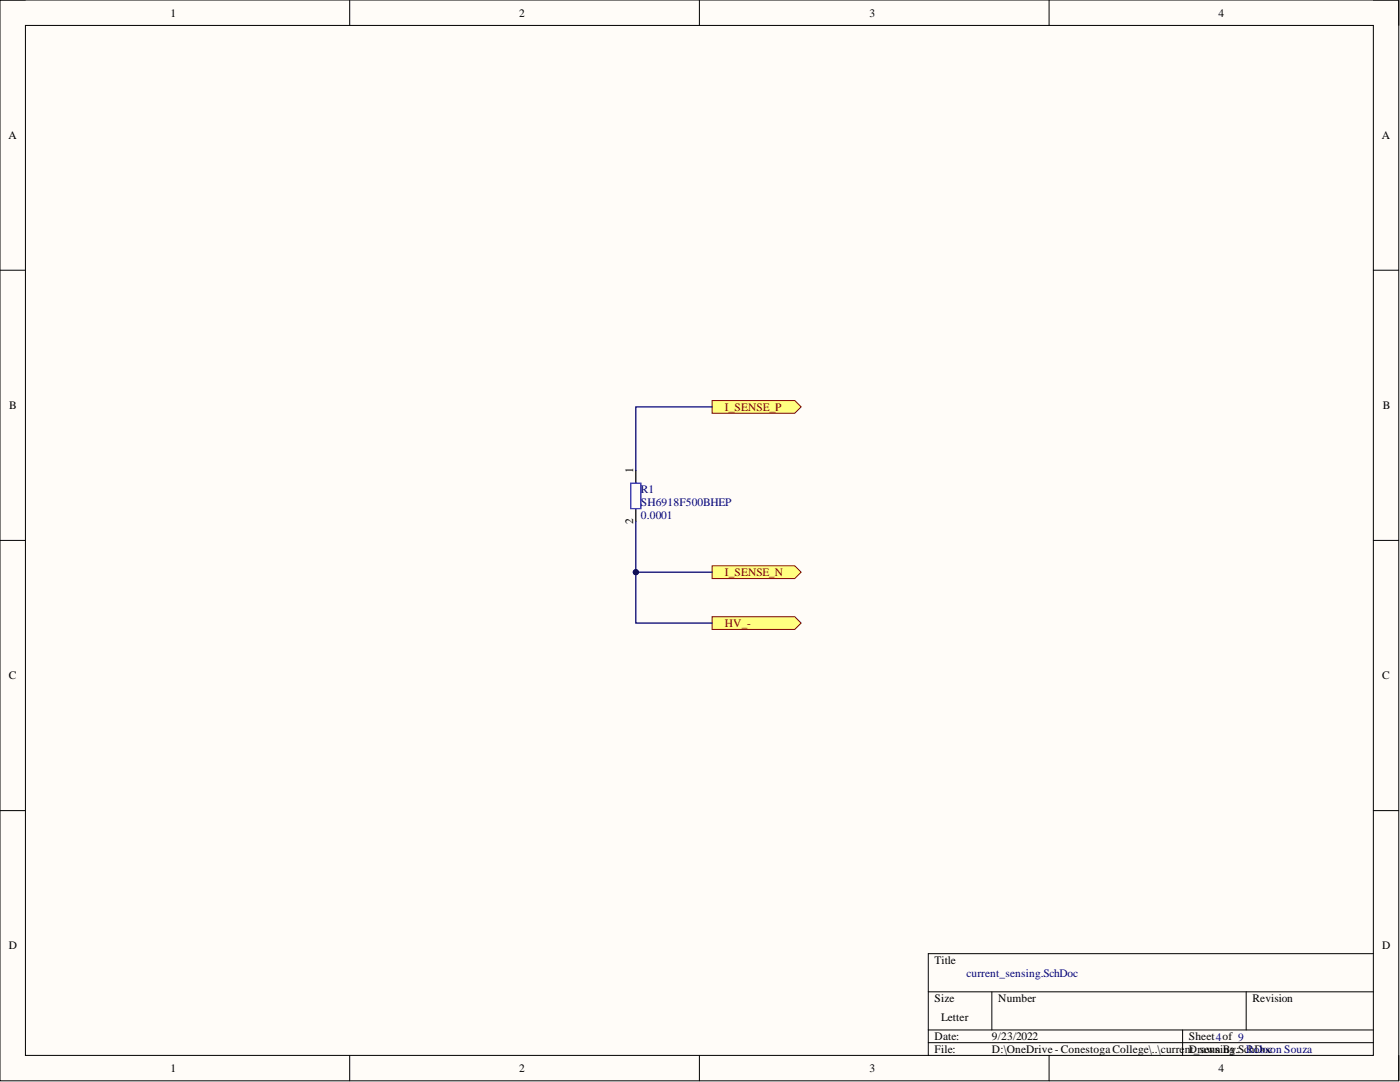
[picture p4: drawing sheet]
<svg xmlns="http://www.w3.org/2000/svg" width="279mm" height="216mm" viewBox="0 0 279 216" stroke-linecap="round" stroke-linejoin="round" font-family="sans-serif">
<defs><g id="words">
<g font-size="2.3">
<text x="34" y="3.3">1</text>
<text x="103.6" y="3.3">2</text>
<text x="173.5" y="3.3">3</text>
<text x="243.2" y="3.3">4</text>
<text x="1.7" y="27.7">A</text>
<text x="275.8" y="27.7">A</text>
<text x="1.9" y="81.6">B</text>
<text x="275.9" y="81.6">B</text>
<text x="126.4" y="94.4" transform="rotate(-90 126.4 94.4)">1</text>
<text x="126.4" y="104.5" transform="rotate(-90 126.4 104.5)">2</text>
<text x="1.8" y="135.6">C</text>
<text x="275.9" y="135.6">C</text>
<text x="1.8" y="189.4">D</text>
<text x="275.9" y="189.4">D</text>
<text x="186.5" y="192.3">Title</text>
<text x="186.5" y="199.9">Size</text>
<text x="187.8" y="203.7">Letter</text>
<text x="199.2" y="199.9">Number</text>
<text x="250" y="199.9">Revision</text>
<text x="186.5" y="207.5">Date:</text>
<text x="197.9" y="207.5">9/23/2022</text>
<text x="237.3" y="207.5">Sheet4of 9</text>
<text x="34" y="213.9">1</text>
<text x="103.6" y="213.9">2</text>
<text x="173.5" y="213.9">3</text>
<text x="186.5" y="210.1">File:</text>
<text x="197.9" y="210.1">D:\OneDrive - Conestoga College\..\currenDrawn ng.ScRobson Souza</text>
<text x="237.6" y="210.1">t_sensiBy:</text>
<text x="243.2" y="213.9">4</text>
<text x="249.2" y="210.1">hDoc</text>
</g>
<g font-size="2.3" fill="#800000">
<text x="144.7" y="82">I_SENSE_P</text>
<text x="144.7" y="114.9">I_SENSE_N</text>
<text x="144.7" y="125.1">HV_-</text>
</g>
<g font-size="2.3" fill="#000080">
<text x="127.9" y="98.4">R1</text>
<text x="127.9" y="101">SH6918F500BHEP</text>
<text x="127.9" y="103.5">0.0001</text>
<text x="192.9" y="194.9">current_sensing.SchDoc</text>
</g>
</g></defs>
<path d="M0 0h279.2v215.7h-279.2z" fill-rule="evenodd" fill="#fffcf8"/>
<path d="M0 0h279.2v215.7h-279.2z" fill="none" stroke="#000" stroke-width=".2"/>
<path d="M5.1 5.1h269v205.5h-269z" fill-rule="evenodd" fill="#fffcf8"/>
<g fill="none" stroke="#000" stroke-width=".2">
<path d="M0 0h5.1M5.1 5.1h269v205.5h-269zM69.8 0v5.1M139.6 0v5.1M209.4 0v5.1M274.1 0h5.1v5.1M0 53.9h5.1M274.1 53.9h5.1M0 107.8h5.1M274.1 107.8h5.1M0 161.8h5.1M274.1 161.8h5.1"/>
<path d="M185.3 197.9h88.8M197.9 197.9v7.6M248.7 197.9v7.6M274.1 190.3h-88.8v20.3M69.8 210.6v5.1M139.6 210.6v5.1M185.3 205.5h88.8M185.3 208.1h88.8M209.4 210.6v5.1M236 205.5v5.1M279.2 210.6v5.1"/>
</g>
<path d="M142.1 79.9h16.5l1.3 1.3-1.3 1.3h-16.5z" fill-rule="evenodd" fill="#ffff80"/>
<path d="M142.1 79.9h16.5l1.3 1.3-1.3 1.3h-16.5z" fill="none" stroke="#800000" stroke-width=".2"/>
<path d="M142.1 112.9h16.5l1.3 1.3-1.3 1.2h-16.5z" fill-rule="evenodd" fill="#ffff80"/>
<path d="M142.1 112.9h16.5l1.3 1.3-1.3 1.2h-16.5z" fill="none" stroke="#800000" stroke-width=".2"/>
<path d="M142.1 123.1h16.5l1.3 1.2-1.3 1.3h-16.5z" fill-rule="evenodd" fill="#ffff80"/>
<path d="M142.1 123.1h16.5l1.3 1.2-1.3 1.3h-16.5z" fill="none" stroke="#800000" stroke-width=".2"/>
<path d="M126.9 93.9v2.5M126.9 101.5v2.5" fill="none" stroke="#000" stroke-width=".25"/>
<path d="M125.9 96.4h2v5.1h-2z" fill="none" stroke="#00f" stroke-width=".25"/>
<path d="M142.1 81.2h-15.2v12.7M126.9 104v10.2h15.2" fill="none" stroke="#000080" stroke-width=".25"/>
<circle cx="126.9" cy="114.2" r=".51" fill="#000080"/>
<circle cx="126.9" cy="114.2" r=".51" fill="none" stroke="#000080" stroke-width=".2"/>
<path d="M126.9 114.2v10.1h15.2" fill="none" stroke="#000080" stroke-width=".25"/>
<circle cx="126.9" cy="114.2" r=".51" fill="#000080"/>
<circle cx="126.9" cy="114.2" r=".51" fill="none" stroke="#000080" stroke-width=".2"/>
<use href="#words"/>
</svg>
